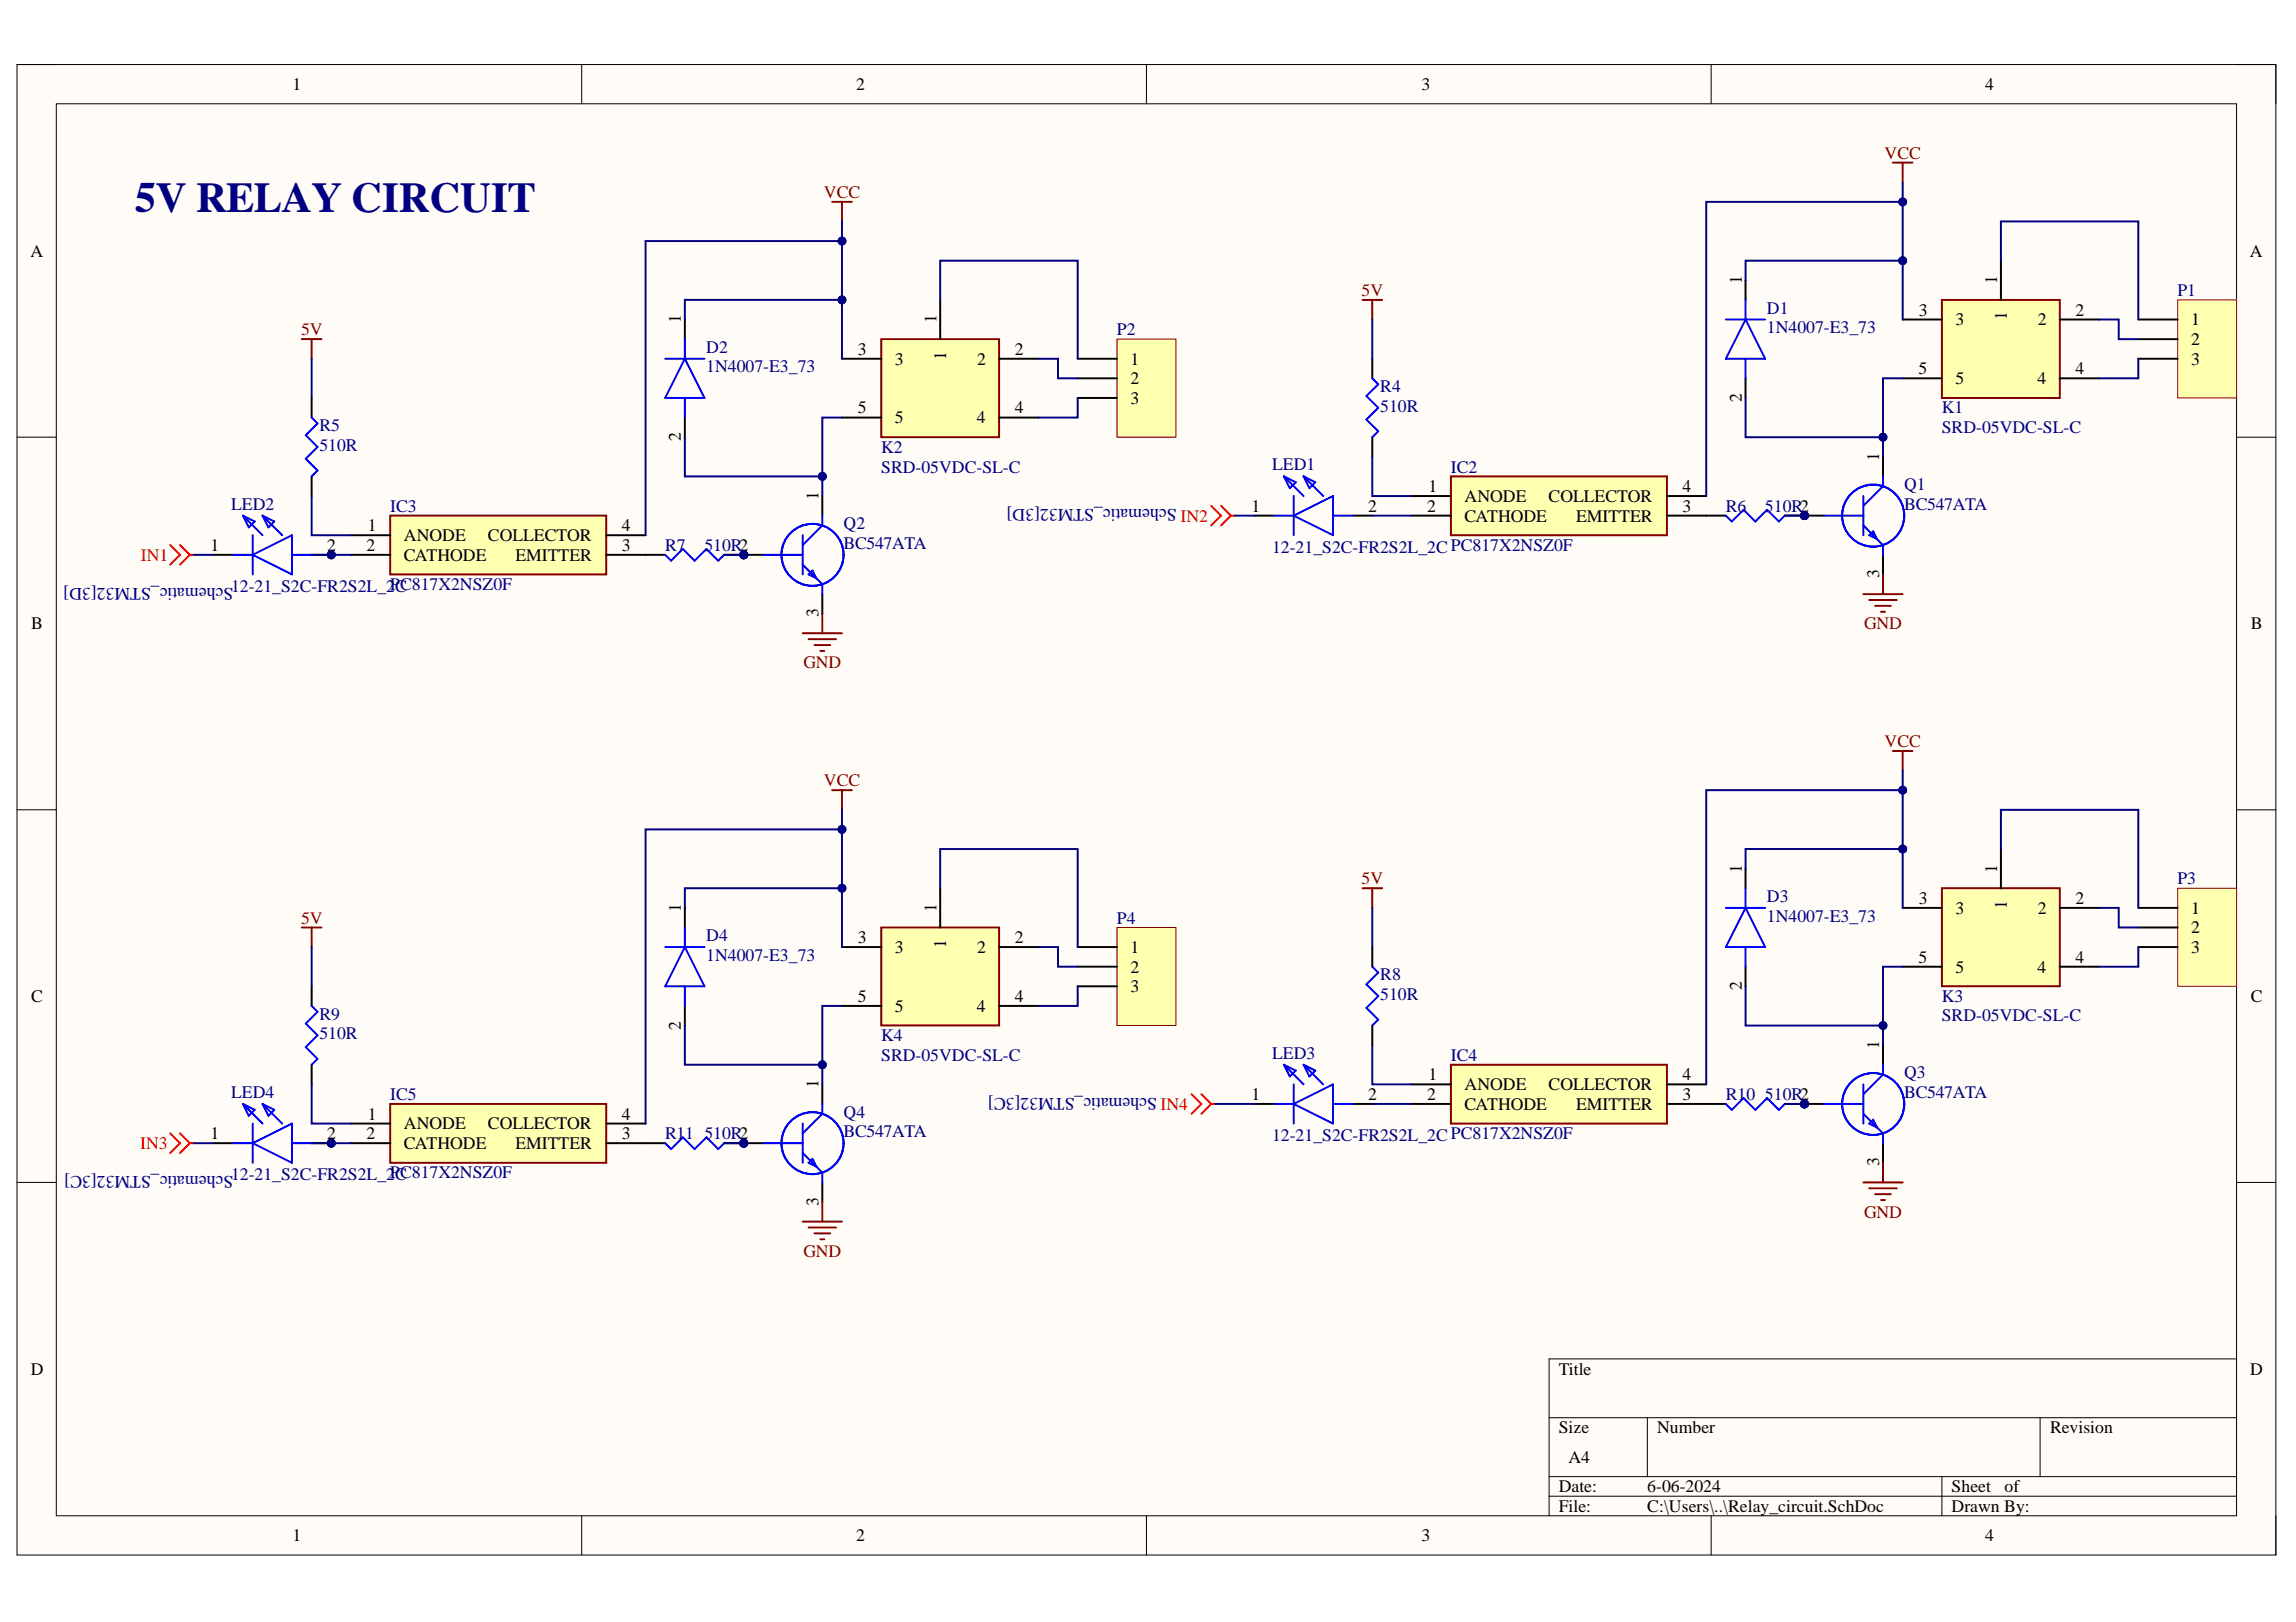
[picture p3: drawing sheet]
<svg xmlns="http://www.w3.org/2000/svg" width="297mm" height="210mm" viewBox="0 0 297 210" stroke-linecap="round" stroke-linejoin="round" font-family="sans-serif">
<defs><g id="words">
<text font-size="5.5" fill="#000080" x="17.5" y="27.5">5V RELAY CIRCUIT</text>
<g font-size="2.3">
<text x="37.8" y="11.7">1</text>
<text x="110.7" y="11.7">2</text>
<text x="183.9" y="11.7">3</text>
<text x="256.8" y="11.7">4</text>
<text x="3.9" y="33.2">A</text>
<text x="291.1" y="33.2">A</text>
<text x="88.1" y="41.9" transform="rotate(-90 88.1 41.9)">1</text>
<text x="121.1" y="41.9" transform="rotate(-90 121.1 41.9)">1</text>
<text x="225.3" y="36.8" transform="rotate(-90 225.3 36.8)">1</text>
<text x="248.3" y="40.8">3</text>
<text x="258.4" y="36.8" transform="rotate(-90 258.4 36.8)">1</text>
<text x="259.6" y="41.4" transform="rotate(-90 259.6 41.4)">1</text>
<text x="268.5" y="40.8">2</text>
<text x="111" y="45.9">3</text>
<text x="115.8" y="47.2">3</text>
<text x="122.4" y="46.5" transform="rotate(-90 122.4 46.5)">1</text>
<text x="126.4" y="47.2">2</text>
<text x="131.3" y="45.9">2</text>
<text x="146.3" y="47.2">1</text>
<text x="253" y="42.1">3</text>
<text x="263.6" y="42.1">2</text>
<text x="283.5" y="42.1">1</text>
<text x="283.5" y="44.6">2</text>
<text x="283.5" y="47.2">3</text>
<text x="111" y="53.5">5</text>
<text x="131.3" y="53.5">4</text>
<text x="146.3" y="49.7">2</text>
<text x="146.3" y="52.2">3</text>
<text x="225.3" y="52" transform="rotate(-90 225.3 52)">2</text>
<text x="248.2" y="48.4">5</text>
<text x="253" y="49.7">5</text>
<text x="263.6" y="49.7">4</text>
<text x="268.5" y="48.4">4</text>
<text x="88.1" y="57.1" transform="rotate(-90 88.1 57.1)">2</text>
<text x="115.8" y="54.8">5</text>
<text x="126.4" y="54.8">4</text>
<text x="243.1" y="59.6" transform="rotate(-90 243.1 59.6)">1</text>
<text x="105.9" y="64.7" transform="rotate(-90 105.9 64.7)">1</text>
<text x="184.8" y="63.7">1</text>
<text x="189.5" y="65">ANODE</text>
<text x="200.3" y="65">COLLECTOR</text>
<text x="217.7" y="63.7">4</text>
<text x="27.2" y="71.3">1</text>
<text x="42.3" y="71.3">2</text>
<text x="47.4" y="71.3">2</text>
<text x="47.6" y="68.8">1</text>
<text x="52.3" y="70">ANODE</text>
<text x="63.1" y="70">COLLECTOR</text>
<text x="80.5" y="68.8">4</text>
<text x="80.5" y="71.3">3</text>
<text x="161.9" y="66.2">1</text>
<text x="177" y="66.2">2</text>
<text x="184.6" y="66.2">2</text>
<text x="189.5" y="67.5">CATHODE</text>
<text x="203.9" y="67.5">EMITTER</text>
<text x="217.7" y="66.2">3</text>
<text x="52.3" y="72.6">CATHODE</text>
<text x="66.7" y="72.6">EMITTER</text>
<text x="243.1" y="74.8" transform="rotate(-90 243.1 74.8)">3</text>
<text x="4" y="81.4">B</text>
<text x="105.9" y="79.9" transform="rotate(-90 105.9 79.9)">3</text>
<text x="291.2" y="81.4">B</text>
<text x="225.3" y="112.9" transform="rotate(-90 225.3 112.9)">1</text>
<text x="258.4" y="112.9" transform="rotate(-90 258.4 112.9)">1</text>
<text x="88.1" y="118" transform="rotate(-90 88.1 118)">1</text>
<text x="121.1" y="118" transform="rotate(-90 121.1 118)">1</text>
<text x="248.3" y="117">3</text>
<text x="253" y="118.3">3</text>
<text x="259.6" y="117.6" transform="rotate(-90 259.6 117.6)">1</text>
<text x="263.6" y="118.3">2</text>
<text x="268.5" y="117">2</text>
<text x="283.5" y="118.3">1</text>
<text x="111" y="122.1">3</text>
<text x="115.8" y="123.3">3</text>
<text x="122.4" y="122.6" transform="rotate(-90 122.4 122.6)">1</text>
<text x="126.4" y="123.3">2</text>
<text x="131.3" y="122.1">2</text>
<text x="146.3" y="123.3">1</text>
<text x="146.3" y="125.9">2</text>
<text x="248.2" y="124.6">5</text>
<text x="253" y="125.9">5</text>
<text x="263.6" y="125.9">4</text>
<text x="268.5" y="124.6">4</text>
<text x="283.5" y="120.8">2</text>
<text x="283.5" y="123.3">3</text>
<text x="4" y="129.7">C</text>
<text x="111" y="129.7">5</text>
<text x="115.8" y="130.9">5</text>
<text x="126.4" y="130.9">4</text>
<text x="131.3" y="129.7">4</text>
<text x="146.3" y="128.4">3</text>
<text x="225.3" y="128.2" transform="rotate(-90 225.3 128.2)">2</text>
<text x="291.2" y="129.7">C</text>
<text x="88.1" y="133.2" transform="rotate(-90 88.1 133.2)">2</text>
<text x="243.1" y="135.7" transform="rotate(-90 243.1 135.7)">1</text>
<text x="105.9" y="140.8" transform="rotate(-90 105.9 140.8)">1</text>
<text x="161.9" y="142.4">1</text>
<text x="177" y="142.4">2</text>
<text x="184.6" y="142.4">2</text>
<text x="184.8" y="139.8">1</text>
<text x="189.5" y="141.1">ANODE</text>
<text x="189.5" y="143.6">CATHODE</text>
<text x="200.3" y="141.1">COLLECTOR</text>
<text x="203.9" y="143.6">EMITTER</text>
<text x="217.7" y="139.8">4</text>
<text x="217.7" y="142.4">3</text>
<text x="27.2" y="147.4">1</text>
<text x="42.3" y="147.4">2</text>
<text x="47.4" y="147.4">2</text>
<text x="47.6" y="144.9">1</text>
<text x="52.3" y="146.2">ANODE</text>
<text x="52.3" y="148.7">CATHODE</text>
<text x="63.1" y="146.2">COLLECTOR</text>
<text x="66.7" y="148.7">EMITTER</text>
<text x="80.5" y="144.9">4</text>
<text x="80.5" y="147.4">3</text>
<text x="243.1" y="150.9" transform="rotate(-90 243.1 150.9)">3</text>
<text x="105.9" y="156" transform="rotate(-90 105.9 156)">3</text>
<text x="4" y="177.9">D</text>
<text x="201.7" y="177.9">Title</text>
<text x="291.1" y="177.9">D</text>
<text x="201.7" y="185.5">Size</text>
<text x="214.4" y="185.5">Number</text>
<text x="265.2" y="185.5">Revision</text>
<text x="202.9" y="189.3">A4</text>
<text x="201.7" y="193.1">Date:</text>
<text x="201.7" y="195.6">File:</text>
<text x="213.1" y="193.1">6-06-2024</text>
<text x="213.1" y="195.6">C:\Users\..\Relay_circuit.SchDoc</text>
<text x="252.5" y="193.1">Sheet</text>
<text x="252.5" y="195.6">Drawn By:</text>
<text x="259.3" y="193.1">of</text>
<text x="37.8" y="199.5">1</text>
<text x="110.7" y="199.5">2</text>
<text x="183.9" y="199.5">3</text>
<text x="256.8" y="199.5">4</text>
</g>
<g font-size="2.3" fill="#800000">
<text x="243.8" y="20.5">VCC</text>
<text x="106.6" y="25.6">VCC</text>
<text x="176.2" y="38.3">5V</text>
<text x="38.9" y="43.4">5V</text>
<text x="241.2" y="81.4">GND</text>
<text x="103.9" y="86.5">GND</text>
<text x="106.6" y="101.7">VCC</text>
<text x="243.8" y="96.7">VCC</text>
<text x="38.9" y="119.5">5V</text>
<text x="176.2" y="114.4">5V</text>
<text x="241.2" y="157.6">GND</text>
<text x="103.9" y="162.6">GND</text>
</g>
<g font-size="2.3" fill="#000080">
<text x="228.6" y="40.6">D1</text>
<text x="281.7" y="38.3">P1</text>
<text x="91.4" y="45.7">D2</text>
<text x="144.5" y="43.4">P2</text>
<text x="228.6" y="43.1">1N4007-E3_73</text>
<text x="91.4" y="48.2">1N4007-E3_73</text>
<text x="178.6" y="53.3">510R</text>
<text x="178.6" y="50.7">R4</text>
<text x="251.2" y="53.5">K1</text>
<text x="41.3" y="58.3">510R</text>
<text x="41.3" y="55.8">R5</text>
<text x="114" y="58.6">K2</text>
<text x="251.2" y="56">SRD-05VDC-SL-C</text>
<text x="29.9" y="66">LED2</text>
<text x="114" y="61.2">SRD-05VDC-SL-C</text>
<text x="152.2" y="65.9" transform="rotate(-180 152.2 65.9)">Schematic_STM32[3D]</text>
<text x="164.6" y="60.9">LED1</text>
<text x="187.7" y="61.2">IC2</text>
<text x="246.4" y="63.4">Q1</text>
<text x="246.4" y="66">BC547ATA</text>
<text x="50.5" y="66.2">IC3</text>
<text x="86.1" y="71.3">R7</text>
<text x="91.1" y="71.3">510R2</text>
<text x="109.1" y="68.5">Q2</text>
<text x="109.1" y="71">BC547ATA</text>
<text x="164.6" y="71.5">12-21_S2C-FR2S2L_2CPC817X2NSZ0F</text>
<text x="223.3" y="66.2">R6</text>
<text x="228.3" y="66.2">510R2</text>
<text x="29.9" y="76.6">12-21_S2C-FR2S2L_2C</text>
<text x="30.1" y="76.1" transform="rotate(-180 30.1 76.1)">Schematic_STM32[3D]</text>
<text x="50.5" y="76.4">PC817X2NSZ0F</text>
<text x="144.5" y="119.5">P4</text>
<text x="228.6" y="116.7">D3</text>
<text x="228.6" y="119.3">1N4007-E3_73</text>
<text x="281.7" y="114.4">P3</text>
<text x="91.4" y="121.8">D4</text>
<text x="91.4" y="124.3">1N4007-E3_73</text>
<text x="41.3" y="131.9">R9</text>
<text x="178.6" y="129.4">510R</text>
<text x="178.6" y="126.9">R8</text>
<text x="251.2" y="129.7">K3</text>
<text x="41.3" y="134.5">510R</text>
<text x="114" y="134.7">K4</text>
<text x="114" y="137.3">SRD-05VDC-SL-C</text>
<text x="164.6" y="137">LED3</text>
<text x="187.7" y="137.3">IC4</text>
<text x="251.2" y="132.2">SRD-05VDC-SL-C</text>
<text x="29.9" y="142.1">LED4</text>
<text x="50.5" y="142.4">IC5</text>
<text x="149.6" y="142.1" transform="rotate(-180 149.6 142.1)">Schematic_STM32[3C]</text>
<text x="223.3" y="142.4">R10</text>
<text x="228.3" y="142.4">510R2</text>
<text x="246.4" y="139.5">Q3</text>
<text x="246.4" y="142.1">BC547ATA</text>
<text x="86.1" y="147.4">R11</text>
<text x="91.1" y="147.4">510R2</text>
<text x="109.1" y="144.6">Q4</text>
<text x="109.1" y="147.2">BC547ATA</text>
<text x="164.6" y="147.7">12-21_S2C-FR2S2L_2CPC817X2NSZ0F</text>
<text x="29.9" y="152.8">12-21_S2C-FR2S2L_2C</text>
<text x="30.1" y="152.2" transform="rotate(-180 30.1 152.2)">Schematic_STM32[3C]</text>
<text x="50.5" y="152.5">PC817X2NSZ0F</text>
</g>
<g font-size="2.3" fill="#f00">
<text x="152.7" y="67.5">IN2</text>
<text x="18.2" y="72.6">IN1</text>
<text x="150.2" y="143.6">IN4</text>
<text x="18.1" y="148.7">IN3</text>
</g>
</g></defs>
<path d="M2.2 8.4h292.2v192.8h-292.2z" fill-rule="evenodd" fill="#fffcf8"/>
<path d="M2.2 8.4h292.2v192.8h-292.2z" fill="none" stroke="#000" stroke-width=".13"/>
<path d="M7.3 13.4h282v182.8h-282z" fill-rule="evenodd" fill="#fffcf8"/>
<g fill="none" stroke="#000" stroke-width=".13">
<path d="M2.2 8.4h5.1M7.3 13.4h282v182.8h-282zM75.3 8.4v5M148.3 8.4v5M221.4 8.4v5M289.3 8.4h5.1v5M2.2 56.6h5.1M289.3 56.6h5.1M2.2 104.8h5.1M289.3 104.8h5.1M2.2 153h5.1M289.3 153h5.1"/>
<path d="M289.3 175.9h-88.9v20.3M75.3 196.2v5M148.3 196.2v5M200.4 183.5h88.9M200.4 191.1h88.9M200.4 193.6h88.9M213.1 183.5v7.6M221.4 196.2v5M251.2 191.1v5.1M263.9 183.5v7.6M294.4 196.2v5"/>
</g>
<path d="M114 43.9h15.3v12.7h-15.3z" fill-rule="evenodd" fill="#ffffb0"/>
<path d="M114 43.9h15.3v12.7h-15.3z" fill="none" stroke="#800000" stroke-width=".25"/>
<path d="M121.6 38.8v5.1M108.9 46.4h5.1M108.9 54h5.1M129.3 46.4h5M129.3 54h5" fill="none" stroke="#000" stroke-width=".25"/>
<path d="M144.5 43.9h7.6v12.7h-7.6z" fill-rule="evenodd" fill="#ffffb0"/>
<path d="M144.5 43.9h7.6v12.7h-7.6z" fill="none" stroke="#800000" stroke-width=".13"/>
<path d="M139.4 46.4h5.1M139.4 49h5.1M139.4 51.5h5.1" fill="none" stroke="#000" stroke-width=".25"/>
<path d="M50.5 66.7h27.9v7.6h-27.9z" fill-rule="evenodd" fill="#ffffb0"/>
<path d="M50.5 66.7h27.9v7.6h-27.9z" fill="none" stroke="#800000" stroke-width=".25"/>
<path d="M88.6 41.3v2.6M88.6 54v2.6M45.4 69.3h5.1M45.4 71.8h5.1M78.4 69.3h5.1M78.4 71.8h5.1" fill="none" stroke="#000" stroke-width=".25"/>
<path d="M86.1 46.4h5M88.6 46.4l2.5 5.1h-5zM88.6 43.9v2.5M88.6 51.5v2.5" fill="none" stroke="#00f" stroke-width=".25"/>
<circle cx="96.2" cy="71.8" r=".51" fill="#000080"/>
<circle cx="96.2" cy="71.8" r=".51" fill="none" stroke="#000080" stroke-width=".13"/>
<path d="M96.2 71.8h2.6" fill="none" stroke="#000" stroke-width=".25"/>
<circle cx="96.2" cy="71.8" r=".51" fill="#000080"/>
<circle cx="96.2" cy="71.8" r=".51" fill="none" stroke="#000080" stroke-width=".13"/>
<path d="M106.4 64.2v2.5M106.4 76.9v2.5" fill="none" stroke="#000" stroke-width=".25"/>
<g fill="none" stroke="#00f" stroke-width=".25">
<path d="M98.8 71.8h5M103.8 69.3v5M103.8 73.1l2.6 2.5v1.3M104.6 74.3l.5-.5 .5 1zM106.4 66.7v1.3l-2.6 2.5"/>
<circle cx="105.1" cy="71.8" r="4"/>
</g>
<path d="M107.7 26.1h2.5M108.9 26.1v2.6M106.4 79.4v2.6M103.8 82h5.1M104.6 82.7h3.6M105.4 83.5h2M106.1 84.2h.5" fill="none" stroke="#800000" stroke-width=".25"/>
<circle cx="96.2" cy="71.8" r=".51" fill="#000080"/>
<circle cx="96.2" cy="71.8" r=".51" fill="none" stroke="#000080" stroke-width=".13"/>
<path d="M93.7 71.8h2.5" fill="none" stroke="#000" stroke-width=".25"/>
<circle cx="96.2" cy="71.8" r=".51" fill="#000080"/>
<circle cx="96.2" cy="71.8" r=".51" fill="none" stroke="#000080" stroke-width=".13"/>
<path d="M83.5 71.8h2.6" fill="none" stroke="#000" stroke-width=".25"/>
<path d="M86.1 71.8l.7 .8 1.5-1.6 1.6 1.6 1.5-1.6 1.5 1.6 .8-.8" fill="none" stroke="#00f" stroke-width=".25"/>
<circle cx="42.9" cy="71.8" r=".51" fill="#000080"/>
<circle cx="42.9" cy="71.8" r=".51" fill="none" stroke="#000080" stroke-width=".13"/>
<path d="M27.6 71.8h2.6M40.3 71.8h2.6" fill="none" stroke="#000" stroke-width=".25"/>
<circle cx="42.9" cy="71.8" r=".51" fill="#000080"/>
<circle cx="42.9" cy="71.8" r=".51" fill="none" stroke="#000080" stroke-width=".13"/>
<path d="M40.3 54l.8 .8-1.5 1.5 1.5 1.5-1.5 1.6 1.5 1.5-.8 .7M30.2 71.8h2.5M31.4 66.7l2.6 2.6M31.4 66.7l1.5 .8-.7 .7zM32.7 71.8l5.1-2.5v5zM32.7 69.3v5M34 66.7l2.5 2.6M34 66.7l1.5 .8-.8 .7zM37.8 71.8h2.5" fill="none" stroke="#00f" stroke-width=".25"/>
<path d="M40.3 51.5v2.5M40.3 61.6v2.6" fill="none" stroke="#000" stroke-width=".25"/>
<path d="M39 43.9h2.6M40.3 43.9v2.5" fill="none" stroke="#800000" stroke-width=".25"/>
<path d="M251.2 38.8h15.3v12.7h-15.3z" fill-rule="evenodd" fill="#ffffb0"/>
<path d="M251.2 38.8h15.3v12.7h-15.3z" fill="none" stroke="#800000" stroke-width=".25"/>
<path d="M258.9 33.7v5.1M246.2 41.3h5M246.2 49h5M266.5 41.3h5.1M266.5 49h5.1" fill="none" stroke="#000" stroke-width=".25"/>
<path d="M281.7 38.8h7.6v12.7h-7.6z" fill-rule="evenodd" fill="#ffffb0"/>
<path d="M281.7 38.8h7.6v12.7h-7.6z" fill="none" stroke="#800000" stroke-width=".13"/>
<path d="M276.6 41.3h5.1M276.6 43.9h5.1M276.6 46.4h5.1" fill="none" stroke="#000" stroke-width=".25"/>
<path d="M187.7 61.6h28v7.7h-28z" fill-rule="evenodd" fill="#ffffb0"/>
<path d="M187.7 61.6h28v7.7h-28z" fill="none" stroke="#800000" stroke-width=".25"/>
<path d="M225.8 36.3v2.5M225.8 49v2.5M182.6 64.2h5.1M182.6 66.7h5.1M215.7 64.2h5M215.7 66.7h5" fill="none" stroke="#000" stroke-width=".25"/>
<path d="M225.8 38.8v2.5M223.3 41.3h5.1M225.8 41.3l2.6 5.1h-5.1zM225.8 46.4v2.6" fill="none" stroke="#00f" stroke-width=".25"/>
<circle cx="233.4" cy="66.7" r=".51" fill="#000080"/>
<circle cx="233.4" cy="66.7" r=".51" fill="none" stroke="#000080" stroke-width=".13"/>
<path d="M233.4 66.7h2.6" fill="none" stroke="#000" stroke-width=".25"/>
<circle cx="233.4" cy="66.7" r=".51" fill="#000080"/>
<circle cx="233.4" cy="66.7" r=".51" fill="none" stroke="#000080" stroke-width=".13"/>
<path d="M243.6 59.1v2.5M243.6 71.8v2.5" fill="none" stroke="#000" stroke-width=".25"/>
<g fill="none" stroke="#00f" stroke-width=".25">
<path d="M236 66.7h5.1M241.1 64.2v5.1M241.1 68l2.5 2.5v1.3M241.8 69.3l.5-.5 .5 1zM243.6 61.6v1.3l-2.5 2.6"/>
<circle cx="242.3" cy="66.7" r="4"/>
</g>
<path d="M244.9 21h2.5M246.2 21v2.6M241.1 76.9h5.1M241.8 77.6h3.6M242.6 78.4h2M243.4 79.2h.5M243.6 74.3v2.6" fill="none" stroke="#800000" stroke-width=".25"/>
<circle cx="233.4" cy="66.7" r=".51" fill="#000080"/>
<circle cx="233.4" cy="66.7" r=".51" fill="none" stroke="#000080" stroke-width=".13"/>
<path d="M230.9 66.7h2.5" fill="none" stroke="#000" stroke-width=".25"/>
<circle cx="233.4" cy="66.7" r=".51" fill="#000080"/>
<circle cx="233.4" cy="66.7" r=".51" fill="none" stroke="#000080" stroke-width=".13"/>
<path d="M177.5 46.4v2.6M177.5 56.6v2.5M162.3 66.7h2.5M175 66.7h2.5M220.7 66.7h2.6" fill="none" stroke="#000" stroke-width=".25"/>
<path d="M177.5 49l.8 .7-1.5 1.6 1.5 1.5-1.5 1.5 1.5 1.5-.8 .8M164.8 66.7h2.6M166.1 61.6l2.5 2.6M166.1 61.6l1.5 .8-.7 .8zM167.4 66.7l5.1-2.5v5.1zM167.4 64.2v5.1M168.6 61.6l2.6 2.6M168.6 61.6l1.6 .8-.8 .8zM172.5 66.7h2.5M223.3 66.7l.7 .8 1.6-1.5 1.5 1.5 1.5-1.5 1.5 1.5 .8-.8" fill="none" stroke="#00f" stroke-width=".25"/>
<path d="M176.3 38.8h2.5M177.5 38.8v2.5" fill="none" stroke="#800000" stroke-width=".25"/>
<path d="M114 120h15.3v12.7h-15.3z" fill-rule="evenodd" fill="#ffffb0"/>
<path d="M114 120h15.3v12.7h-15.3z" fill="none" stroke="#800000" stroke-width=".25"/>
<path d="M121.6 114.9v5.1M108.9 122.6h5.1M108.9 130.2h5.1M129.3 122.6h5M129.3 130.2h5" fill="none" stroke="#000" stroke-width=".25"/>
<path d="M144.5 120h7.6v12.7h-7.6z" fill-rule="evenodd" fill="#ffffb0"/>
<path d="M144.5 120h7.6v12.7h-7.6z" fill="none" stroke="#800000" stroke-width=".13"/>
<path d="M139.4 122.6h5.1M139.4 125.1h5.1M139.4 127.6h5.1" fill="none" stroke="#000" stroke-width=".25"/>
<path d="M50.5 142.9h27.9v7.6h-27.9z" fill-rule="evenodd" fill="#ffffb0"/>
<path d="M50.5 142.9h27.9v7.6h-27.9z" fill="none" stroke="#800000" stroke-width=".25"/>
<path d="M88.6 117.5v2.5M88.6 130.2v2.5M45.4 145.4h5.1M45.4 147.9h5.1M78.4 145.4h5.1M78.4 147.9h5.1" fill="none" stroke="#000" stroke-width=".25"/>
<path d="M86.1 122.6h5M88.6 122.6l2.5 5h-5zM88.6 120v2.6M88.6 127.6v2.6" fill="none" stroke="#00f" stroke-width=".25"/>
<circle cx="96.2" cy="147.9" r=".51" fill="#000080"/>
<circle cx="96.2" cy="147.9" r=".51" fill="none" stroke="#000080" stroke-width=".13"/>
<path d="M96.2 147.9h2.6" fill="none" stroke="#000" stroke-width=".25"/>
<circle cx="96.2" cy="147.9" r=".51" fill="#000080"/>
<circle cx="96.2" cy="147.9" r=".51" fill="none" stroke="#000080" stroke-width=".13"/>
<path d="M106.4 140.3v2.6M106.4 153v2.6" fill="none" stroke="#000" stroke-width=".25"/>
<g fill="none" stroke="#00f" stroke-width=".25">
<path d="M98.8 147.9h5M103.8 145.4v5.1M103.8 149.2l2.6 2.5v1.3M105.1 150l.5 1-1-.5zM106.4 142.9v1.2l-2.6 2.6"/>
<circle cx="105.1" cy="147.9" r="4"/>
</g>
<path d="M107.7 102.3h2.5M108.9 102.3v2.5M103.8 158.1h5.1M104.6 158.9h3.6M105.4 159.6h2M106.4 155.6v2.5M106.1 160.4h.5" fill="none" stroke="#800000" stroke-width=".25"/>
<circle cx="96.2" cy="147.9" r=".51" fill="#000080"/>
<circle cx="96.2" cy="147.9" r=".51" fill="none" stroke="#000080" stroke-width=".13"/>
<path d="M93.7 147.9h2.5" fill="none" stroke="#000" stroke-width=".25"/>
<circle cx="96.2" cy="147.9" r=".51" fill="#000080"/>
<circle cx="96.2" cy="147.9" r=".51" fill="none" stroke="#000080" stroke-width=".13"/>
<path d="M83.5 147.9h2.6" fill="none" stroke="#000" stroke-width=".25"/>
<path d="M86.1 147.9l.7 .8 1.5-1.5 1.6 1.5 1.5-1.5 1.5 1.5 .8-.8" fill="none" stroke="#00f" stroke-width=".25"/>
<circle cx="42.9" cy="147.9" r=".51" fill="#000080"/>
<circle cx="42.9" cy="147.9" r=".51" fill="none" stroke="#000080" stroke-width=".13"/>
<path d="M27.6 147.9h2.6M40.3 147.9h2.6" fill="none" stroke="#000" stroke-width=".25"/>
<circle cx="42.9" cy="147.9" r=".51" fill="#000080"/>
<circle cx="42.9" cy="147.9" r=".51" fill="none" stroke="#000080" stroke-width=".13"/>
<path d="M40.3 130.2l.8 .7-1.5 1.6 1.5 1.5-1.5 1.5 1.5 1.5-.8 .8M30.2 147.9h2.5M31.4 142.9l2.6 2.5M31.4 142.9l1.6 .7-.8 .8zM32.7 147.9l5.1-2.5v5.1zM32.7 145.4v5.1M34 142.9l2.5 2.5M34 142.9l1.5 .7-.8 .8zM37.8 147.9h2.5" fill="none" stroke="#00f" stroke-width=".25"/>
<path d="M40.3 127.6v2.6M40.3 137.8v2.5" fill="none" stroke="#000" stroke-width=".25"/>
<path d="M39 120h2.6M40.3 120v2.6" fill="none" stroke="#800000" stroke-width=".25"/>
<path d="M251.2 114.9h15.3v12.7h-15.3z" fill-rule="evenodd" fill="#ffffb0"/>
<path d="M251.2 114.9h15.3v12.7h-15.3z" fill="none" stroke="#800000" stroke-width=".25"/>
<path d="M246.2 117.5h5M258.9 109.9v5M266.5 117.5h5.1M246.2 125.1h5M266.5 125.1h5.1" fill="none" stroke="#000" stroke-width=".25"/>
<path d="M281.7 114.9h7.6v12.7h-7.6z" fill-rule="evenodd" fill="#ffffb0"/>
<path d="M281.7 114.9h7.6v12.7h-7.6z" fill="none" stroke="#800000" stroke-width=".13"/>
<path d="M276.6 117.5h5.1M276.6 120h5.1M276.6 122.6h5.1" fill="none" stroke="#000" stroke-width=".25"/>
<path d="M187.7 137.8h28v7.6h-28z" fill-rule="evenodd" fill="#ffffb0"/>
<path d="M187.7 137.8h28v7.6h-28z" fill="none" stroke="#800000" stroke-width=".25"/>
<path d="M225.8 112.4v2.5M225.8 125.1v2.5M182.6 140.3h5.1M182.6 142.9h5.1M215.7 140.3h5M215.7 142.9h5" fill="none" stroke="#000" stroke-width=".25"/>
<path d="M223.3 117.5h5.1M225.8 117.5l2.6 5.1h-5.1zM225.8 114.9v2.6M225.8 122.6v2.5" fill="none" stroke="#00f" stroke-width=".25"/>
<circle cx="233.4" cy="142.9" r=".51" fill="#000080"/>
<circle cx="233.4" cy="142.9" r=".51" fill="none" stroke="#000080" stroke-width=".13"/>
<path d="M233.4 142.9h2.6" fill="none" stroke="#000" stroke-width=".25"/>
<circle cx="233.4" cy="142.9" r=".51" fill="#000080"/>
<circle cx="233.4" cy="142.9" r=".51" fill="none" stroke="#000080" stroke-width=".13"/>
<path d="M243.6 135.2v2.6M243.6 147.9v2.6" fill="none" stroke="#000" stroke-width=".25"/>
<g fill="none" stroke="#00f" stroke-width=".25">
<path d="M243.6 137.8v1.3l-2.5 2.5M236 142.9h5.1M241.1 140.3v5.1M241.1 144.1l2.5 2.6v1.2M241.8 145.4l.5-.5 .5 1z"/>
<circle cx="242.3" cy="142.9" r="4"/>
</g>
<path d="M244.9 97.2h2.5M246.2 97.2v2.5M241.1 153h5.1M241.8 153.8h3.6M242.6 154.5h2M243.4 155.3h.5M243.6 150.5v2.5" fill="none" stroke="#800000" stroke-width=".25"/>
<circle cx="233.4" cy="142.9" r=".51" fill="#000080"/>
<circle cx="233.4" cy="142.9" r=".51" fill="none" stroke="#000080" stroke-width=".13"/>
<path d="M230.9 142.9h2.5" fill="none" stroke="#000" stroke-width=".25"/>
<circle cx="233.4" cy="142.9" r=".51" fill="#000080"/>
<circle cx="233.4" cy="142.9" r=".51" fill="none" stroke="#000080" stroke-width=".13"/>
<path d="M177.5 122.6v2.5M177.5 132.7v2.5M162.3 142.9h2.5M175 142.9h2.5M220.7 142.9h2.6" fill="none" stroke="#000" stroke-width=".25"/>
<path d="M166.1 137.8l2.5 2.5M166.1 137.8l1.5 .7-.7 .8zM168.6 137.8l2.6 2.5M168.6 137.8l1.6 .7-.8 .8zM177.5 125.1l.8 .8-1.5 1.5 1.5 1.5-1.5 1.5 1.5 1.6-.8 .7M164.8 142.9h2.6M167.4 142.9l5.1-2.6v5.1zM167.4 140.3v5.1M172.5 142.9h2.5M223.3 142.9l.7 .7 1.6-1.5 1.5 1.5 1.5-1.5 1.5 1.5 .8-.7" fill="none" stroke="#00f" stroke-width=".25"/>
<path d="M176.3 114.9h2.5M177.5 114.9v2.6" fill="none" stroke="#800000" stroke-width=".25"/>
<g fill="none" stroke="#f00" stroke-width=".25">
<path d="M22 70.5l1.3 1.3-1.3 1.3M23.3 70.5l1.3 1.3M24.6 71.8l-1.3 1.3M24.6 71.8h.5M156.7 65.5l1.3 1.2-1.3 1.3M158 65.5l1.2 1.2M159.2 66.7l-1.2 1.3M159.2 66.7h.5M22 146.7l1.3 1.2-1.3 1.3M23.3 146.7l1.3 1.2M24.6 147.9l-1.3 1.3M24.6 147.9h.5"/>
<path d="M154.2 141.6l1.2 1.3-1.2 1.2M155.4 141.6l1.3 1.3M156.7 142.9l-1.3 1.2M156.7 142.9h.5"/>
</g>
<path d="M121.6 38.8v-5.1h17.8v12.7M108.9 54h-2.5v10.2M134.3 46.4h2.6v2.6h2.5M139.4 51.5v2.5h-5.1" fill="none" stroke="#000080" stroke-width=".25"/>
<circle cx="106.4" cy="61.6" r=".51" fill="#000080"/>
<circle cx="106.4" cy="61.6" r=".51" fill="none" stroke="#000080" stroke-width=".13"/>
<path d="M88.6 56.6v5h17.8" fill="none" stroke="#000080" stroke-width=".25"/>
<circle cx="106.4" cy="61.6" r=".51" fill="#000080"/>
<circle cx="106.4" cy="61.6" r=".51" fill="none" stroke="#000080" stroke-width=".13"/>
<path d="M108.9 38.8h-20.3v2.5" fill="none" stroke="#000080" stroke-width=".25"/>
<circle cx="108.9" cy="38.8" r=".51" fill="#000080"/>
<circle cx="108.9" cy="38.8" r=".51" fill="none" stroke="#000080" stroke-width=".13"/>
<path d="M93.7 71.8h2.5" fill="none" stroke="#000080" stroke-width=".25"/>
<circle cx="96.2" cy="71.8" r=".51" fill="#000080"/>
<circle cx="96.2" cy="71.8" r=".51" fill="none" stroke="#000080" stroke-width=".13"/>
<path d="M40.3 71.8h5.1" fill="none" stroke="#000080" stroke-width=".25"/>
<circle cx="42.9" cy="71.8" r=".51" fill="#000080"/>
<circle cx="42.9" cy="71.8" r=".51" fill="none" stroke="#000080" stroke-width=".13"/>
<path d="M108.9 28.7v2.5M40.3 46.4v5.1M40.3 64.2v5.1h5.1" fill="none" stroke="#000080" stroke-width=".25"/>
<circle cx="108.9" cy="31.2" r=".51" fill="#000080"/>
<circle cx="108.9" cy="31.2" r=".51" fill="none" stroke="#000080" stroke-width=".13"/>
<path d="M108.9 46.4v-15.2h-25.4v38.1" fill="none" stroke="#000080" stroke-width=".25"/>
<circle cx="108.9" cy="31.2" r=".51" fill="#000080"/>
<circle cx="108.9" cy="31.2" r=".51" fill="none" stroke="#000080" stroke-width=".13"/>
<circle cx="108.9" cy="38.8" r=".51" fill="#000080"/>
<circle cx="108.9" cy="38.8" r=".51" fill="none" stroke="#000080" stroke-width=".13"/>
<path d="M258.9 33.7v-5h17.7v12.6M246.2 49h-2.6v10.1M271.6 41.3h2.5v2.6h2.5M276.6 46.4v2.6h-5" fill="none" stroke="#000080" stroke-width=".25"/>
<circle cx="243.6" cy="56.6" r=".51" fill="#000080"/>
<circle cx="243.6" cy="56.6" r=".51" fill="none" stroke="#000080" stroke-width=".13"/>
<path d="M225.8 51.5v5.1h17.8" fill="none" stroke="#000080" stroke-width=".25"/>
<circle cx="243.6" cy="56.6" r=".51" fill="#000080"/>
<circle cx="243.6" cy="56.6" r=".51" fill="none" stroke="#000080" stroke-width=".13"/>
<path d="M246.2 33.7h-20.4v2.6" fill="none" stroke="#000080" stroke-width=".25"/>
<circle cx="246.2" cy="33.7" r=".51" fill="#000080"/>
<circle cx="246.2" cy="33.7" r=".51" fill="none" stroke="#000080" stroke-width=".13"/>
<path d="M230.9 66.7h2.5" fill="none" stroke="#000080" stroke-width=".25"/>
<circle cx="233.4" cy="66.7" r=".51" fill="#000080"/>
<circle cx="233.4" cy="66.7" r=".51" fill="none" stroke="#000080" stroke-width=".13"/>
<path d="M246.2 23.6v2.5M177.5 59.1v5.1h5.1M177.5 41.3v5.1M177.5 66.7h5.1" fill="none" stroke="#000080" stroke-width=".25"/>
<circle cx="246.2" cy="26.1" r=".51" fill="#000080"/>
<circle cx="246.2" cy="26.1" r=".51" fill="none" stroke="#000080" stroke-width=".13"/>
<path d="M246.2 41.3v-15.2h-25.5v38.1" fill="none" stroke="#000080" stroke-width=".25"/>
<circle cx="246.2" cy="26.1" r=".51" fill="#000080"/>
<circle cx="246.2" cy="26.1" r=".51" fill="none" stroke="#000080" stroke-width=".13"/>
<circle cx="246.2" cy="33.7" r=".51" fill="#000080"/>
<circle cx="246.2" cy="33.7" r=".51" fill="none" stroke="#000080" stroke-width=".13"/>
<path d="M121.6 114.9v-5h17.8v12.7M108.9 130.2h-2.5v10.1M134.3 122.6h2.6v2.5h2.5M139.4 127.6v2.6h-5.1" fill="none" stroke="#000080" stroke-width=".25"/>
<circle cx="106.4" cy="137.8" r=".51" fill="#000080"/>
<circle cx="106.4" cy="137.8" r=".51" fill="none" stroke="#000080" stroke-width=".13"/>
<path d="M88.6 132.7v5.1h17.8" fill="none" stroke="#000080" stroke-width=".25"/>
<circle cx="106.4" cy="137.8" r=".51" fill="#000080"/>
<circle cx="106.4" cy="137.8" r=".51" fill="none" stroke="#000080" stroke-width=".13"/>
<path d="M108.9 114.9h-20.3v2.6" fill="none" stroke="#000080" stroke-width=".25"/>
<circle cx="108.9" cy="114.9" r=".51" fill="#000080"/>
<circle cx="108.9" cy="114.9" r=".51" fill="none" stroke="#000080" stroke-width=".13"/>
<path d="M93.7 147.9h2.5" fill="none" stroke="#000080" stroke-width=".25"/>
<circle cx="96.2" cy="147.9" r=".51" fill="#000080"/>
<circle cx="96.2" cy="147.9" r=".51" fill="none" stroke="#000080" stroke-width=".13"/>
<path d="M40.3 147.9h5.1" fill="none" stroke="#000080" stroke-width=".25"/>
<circle cx="42.9" cy="147.9" r=".51" fill="#000080"/>
<circle cx="42.9" cy="147.9" r=".51" fill="none" stroke="#000080" stroke-width=".13"/>
<path d="M108.9 104.8v2.5M40.3 122.6v5M40.3 140.3v5.1h5.1" fill="none" stroke="#000080" stroke-width=".25"/>
<circle cx="108.9" cy="107.3" r=".51" fill="#000080"/>
<circle cx="108.9" cy="107.3" r=".51" fill="none" stroke="#000080" stroke-width=".13"/>
<path d="M108.9 122.6v-15.3h-25.4v38.1" fill="none" stroke="#000080" stroke-width=".25"/>
<circle cx="108.9" cy="107.3" r=".51" fill="#000080"/>
<circle cx="108.9" cy="107.3" r=".51" fill="none" stroke="#000080" stroke-width=".13"/>
<circle cx="108.9" cy="114.9" r=".51" fill="#000080"/>
<circle cx="108.9" cy="114.9" r=".51" fill="none" stroke="#000080" stroke-width=".13"/>
<path d="M258.9 109.9v-5.1h17.7v12.7M271.6 117.5h2.5v2.5h2.5M246.2 125.1h-2.6v10.1M276.6 122.6v2.5h-5" fill="none" stroke="#000080" stroke-width=".25"/>
<circle cx="243.6" cy="132.7" r=".51" fill="#000080"/>
<circle cx="243.6" cy="132.7" r=".51" fill="none" stroke="#000080" stroke-width=".13"/>
<path d="M225.8 127.6v5.1h17.8" fill="none" stroke="#000080" stroke-width=".25"/>
<circle cx="243.6" cy="132.7" r=".51" fill="#000080"/>
<circle cx="243.6" cy="132.7" r=".51" fill="none" stroke="#000080" stroke-width=".13"/>
<path d="M246.2 109.9h-20.4v2.5" fill="none" stroke="#000080" stroke-width=".25"/>
<circle cx="246.2" cy="109.9" r=".51" fill="#000080"/>
<circle cx="246.2" cy="109.9" r=".51" fill="none" stroke="#000080" stroke-width=".13"/>
<path d="M230.9 142.9h2.5" fill="none" stroke="#000080" stroke-width=".25"/>
<circle cx="233.4" cy="142.9" r=".51" fill="#000080"/>
<circle cx="233.4" cy="142.9" r=".51" fill="none" stroke="#000080" stroke-width=".13"/>
<path d="M246.2 99.7v2.6M177.5 117.5v5.1M177.5 135.2v5.1h5.1M177.5 142.9h5.1" fill="none" stroke="#000080" stroke-width=".25"/>
<circle cx="246.2" cy="102.3" r=".51" fill="#000080"/>
<circle cx="246.2" cy="102.3" r=".51" fill="none" stroke="#000080" stroke-width=".13"/>
<path d="M246.2 117.5v-15.2h-25.5v38" fill="none" stroke="#000080" stroke-width=".25"/>
<circle cx="246.2" cy="102.3" r=".51" fill="#000080"/>
<circle cx="246.2" cy="102.3" r=".51" fill="none" stroke="#000080" stroke-width=".13"/>
<circle cx="246.2" cy="109.9" r=".51" fill="#000080"/>
<circle cx="246.2" cy="109.9" r=".51" fill="none" stroke="#000080" stroke-width=".13"/>
<path d="M25.1 71.8h2.5M159.7 66.7h2.6M25.1 147.9h2.5M157.2 142.9h5.1" fill="none" stroke="#000080" stroke-width=".25"/>
<use href="#words"/>
</svg>
